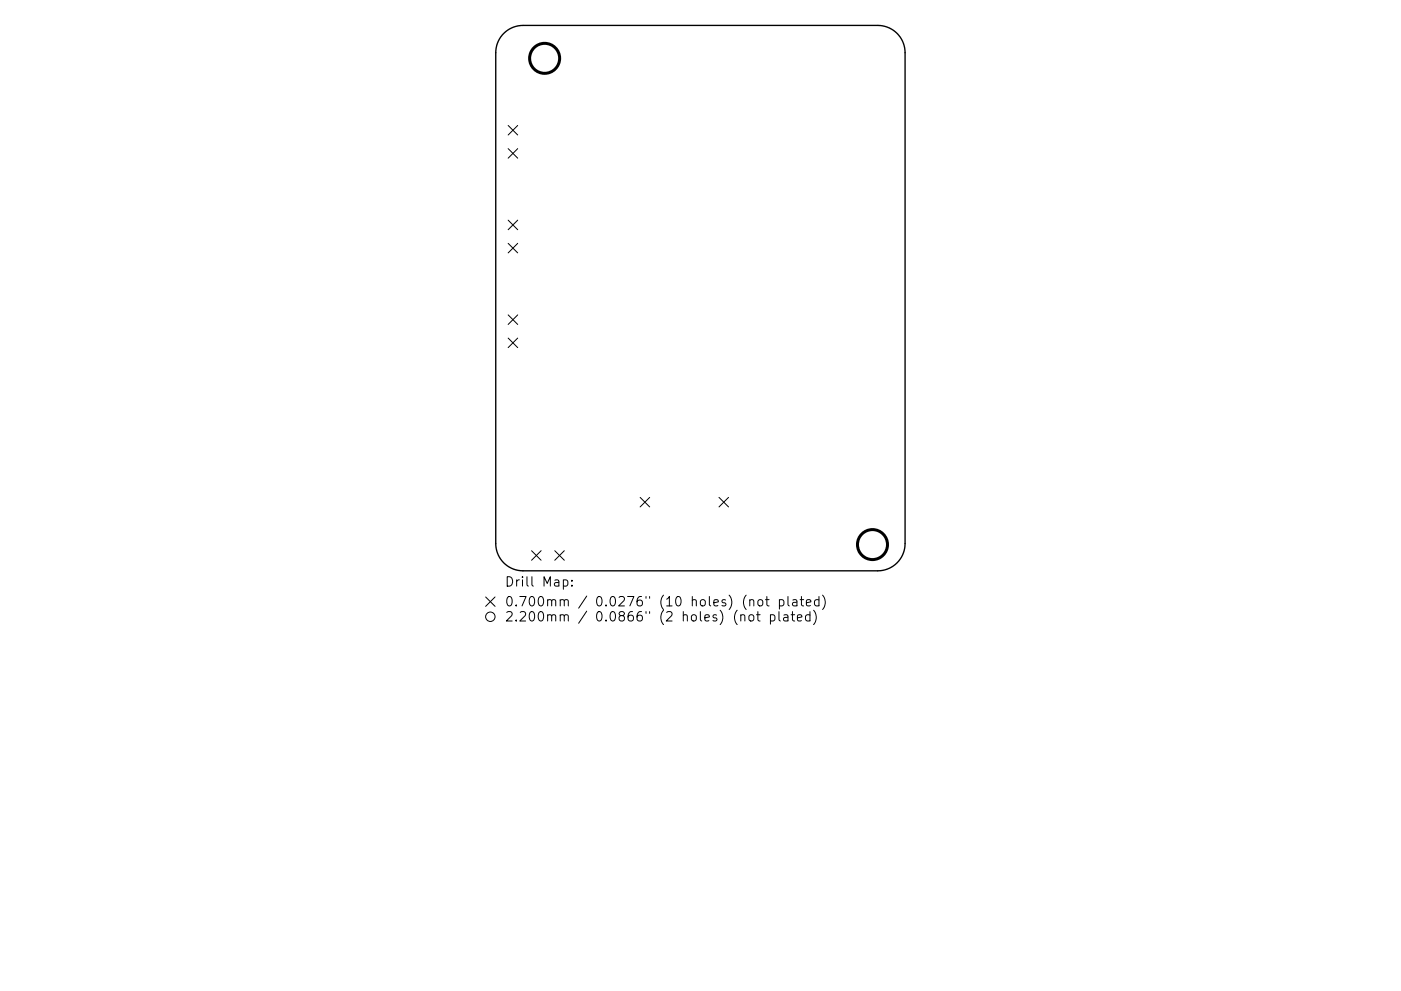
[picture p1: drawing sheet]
<svg xmlns="http://www.w3.org/2000/svg" width="297mm" height="210mm" viewBox="0 0 297 210" stroke-linecap="round" stroke-linejoin="round" font-family="sans-serif">
<defs><g id="words">
<g font-size="2.8">
<text x="107" y="124.5">Drill Map:</text>
<text x="107" y="128.7">0.700mm / 0.0276&quot; (10 holes) (not plated)</text>
<text x="107" y="131.9">2.200mm / 0.0866&quot; (2 holes) (not plated)</text>
</g>
</g></defs>
<path d="M106.8 7.1a5.8 5.8 0 0 1 4.1-1.7h75.2a5.8 5.8 0 0 1 5.8 5.8v104.1a5.8 5.8 0 0 1-5.8 5.8h-75.2a5.8 5.8 0 0 1-5.8-5.8v-104.1a5.8 5.8 0 0 1 1.7-4.1z" fill="none" stroke="#000" stroke-width=".29"/>
<g fill="none" stroke="#000" stroke-width=".21">
<path d="M107.7 26.6l2.1 2M107.7 31.5l2.1 2.1M109.8 26.6l-2.1 2M109.8 31.5l-2.1 2.1M107.7 46.7l2.1 2M107.7 51.6l2.1 2.1M109.8 46.7l-2.1 2M109.8 51.6l-2.1 2.1M107.7 66.8l2.1 2M107.7 71.7l2.1 2.1M109.8 66.8l-2.1 2M109.8 71.7l-2.1 2.1"/>
<path d="M112.7 116.8l2 2.1M114.7 116.8l-2 2.1M117.6 116.8l2 2.1M119.6 116.8l-2 2.1M135.7 105.5l2 2.1M137.7 105.5l-2 2.1M152.4 105.5l2.1 2.1M154.5 105.5l-2.1 2.1M103 126.7l2 2M105 126.7l-2 2M119.4 123.1l.6-.1 .4 .4v.6l-.2 .3h-.8M121.3 124.2v.2"/>
<path d="M121.3 123.1v.2M157.1 130.6l.2-.2 .5 .1 .1 1.3M159 127.4l.3-.2 .4 .1 .1 1.3M159 130.5a.54 .54 0 0 1 .8 .3l-.1 .8a.54 .54 0 0 1-.5 .2 .54 .54 0 0 1-.4-.4v-.6zM160.4 130.4h.8M160.7 129.8v1.7l.1 .2 .4 .1M160.8 127.4l.3-.2a.54 .54 0 0 1 .6 .4l-.1 .8a.54 .54 0 0 1-.5 .2 .54 .54 0 0 1-.4-.4zM162.3 127.2h.8M162.6 126.6v1.7l.1 .2 .4 .1M163.3 130.5l.6-.1 .4 .4v.6l-.2 .3h-.8M163.3 130.4v2M165.2 129.8v1.7l.2 .3"/>
<path d="M165.3 127.3l.5-.1 .4 .4v.6l-.2 .3h-.7M165.3 127.2v2M166.2 130.5h.8l.1 1.3M167.1 126.6v1.7l.2 .3M167.1 130.9l-.7 .1a.39 .39 0 0 0-.3 .4 .39 .39 0 0 0 .3 .4l.7-.1M167.7 130.4h.8M168 129.8v1.7l.1 .2 .4 .1M168.1 127.3h.8l.1 1.3M169 127.7l-.7 .1a.39 .39 0 0 0-.3 .4 .39 .39 0 0 0 .3 .4l.7-.1M169.1 131.1l.9-.2-.1-.4-.6-.1-.2 .3 .1 1h.7M169.6 127.2h.8M169.9 126.6v1.7l.1 .2 .4 .1"/>
<path d="M171 127.9l.9-.2-.1-.4-.5-.1-.3 .3 .1 1h.7M171.7 130.5l-.5-.1-.4 .4v.6l.2 .3h.7M171.7 129.8v2M172.5 129.5a2.29 2.29 0 0 1 0 3M173.6 127.3l-.5-.1-.4 .4v.6l.2 .3h.7M173.6 126.6v2M174.4 126.3a2.29 2.29 0 0 1 0 3"/>
<circle cx="104" cy="130.9" r="1"/>
</g>
<g fill="none" stroke="#000" stroke-width=".64">
<circle cx="115.5" cy="12.4" r="3.2"/>
<circle cx="185" cy="115.5" r="3.2"/>
</g>
<use href="#words"/>
</svg>
